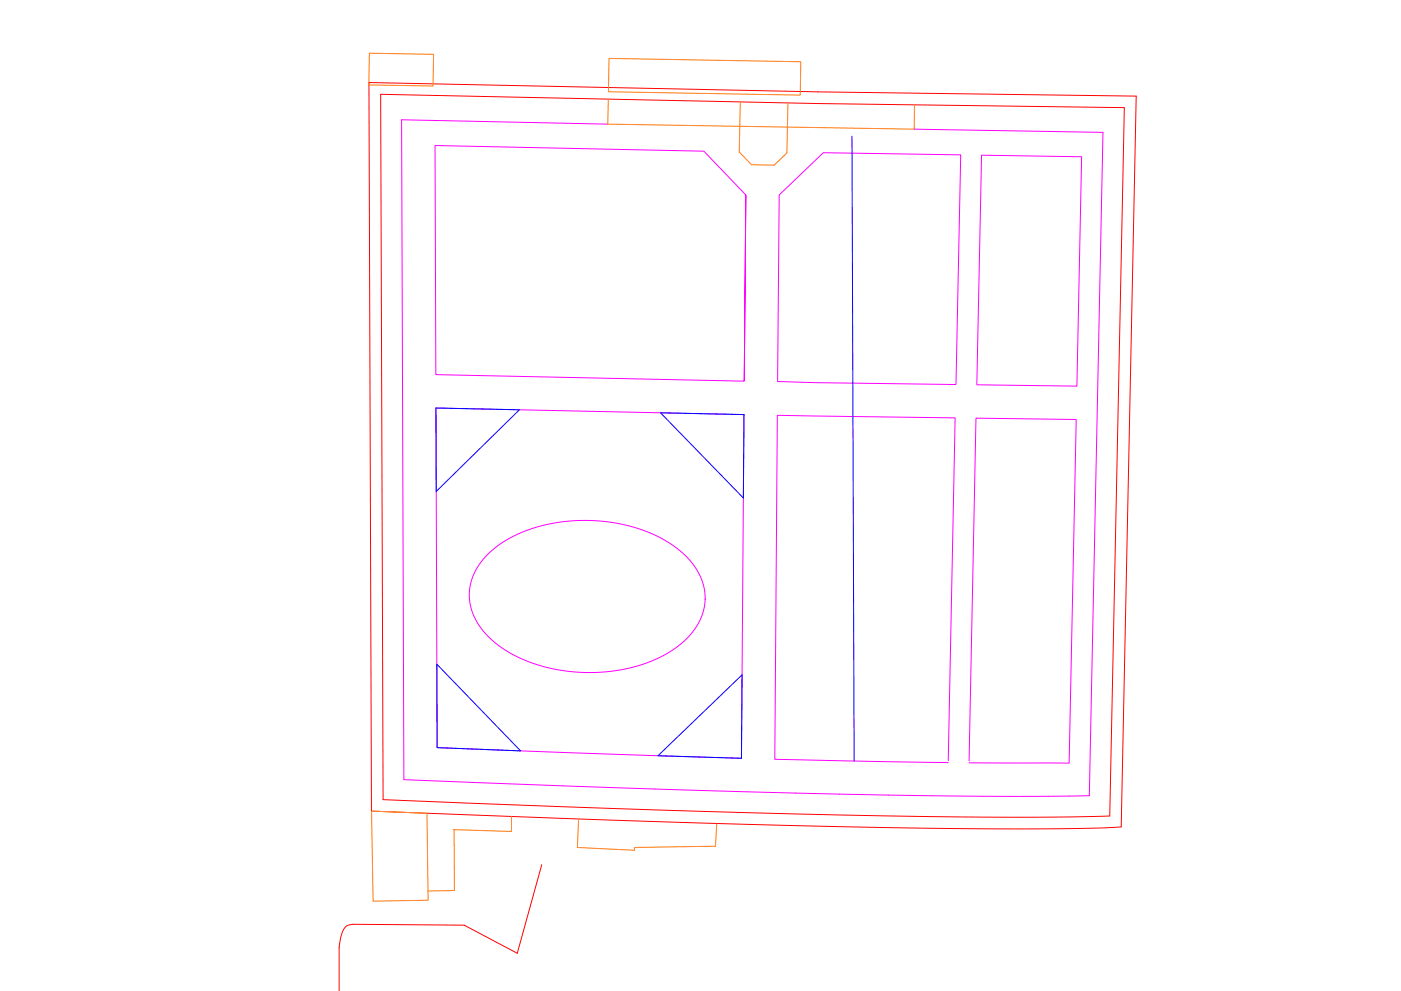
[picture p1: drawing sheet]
<svg xmlns="http://www.w3.org/2000/svg" width="420mm" height="297mm" viewBox="0 0 420 297" stroke-linecap="round" stroke-linejoin="round" font-family="sans-serif">
<path d="M110.6 24.7l134.7 2.8 95.4 1.3-4.5 219-4.3 .3a973.6 973.6 0 0 1-44.2 .3l-36.2-.6-41-1.1-99.1-3.6zM245.2 31l-131-2.7 .7 211.4 81.4 3.1a2704.5 2704.5 0 0 0 124.4 2.1l12.1-.3 4.4-212.3-92-1.3M162.5 259.2l-7.4 26.5-15.9-8.4-33.3-.3a3.2 3.2 0 0 0-3.4 2.7l-.8 4.3v13.1" fill="none" stroke="#f00" stroke-width=".3"/>
<path d="M110.8 16l19.2 .3-.1 9.5-19.3-.3zM182.6 17.5l57.6 1-.2 10-57.5-1zM182.4 29.7l-.1 7.5 91.9 1.5 .1-7.3M222 30.5l-.3 15 3.7 3.9 6.8 .1 3.8-3.7 .3-15M111.4 243.1l16.6 .7 .4 26-16.5 .3zM136.2 248.7l.1 18.2-7.9 .2M153.4 244.7v4.5l-17.5-.5M173.5 245.5l-.4 8.5 17.1 .9 .2-.9 24.2-.4 .3-6.8" fill="none" stroke="#ff7f00" stroke-width=".3"/>
<path d="M182.3 37.2l-61.9-1.3 .7 197.8 89.7 3.3a2298.9 2298.9 0 0 0 114.8 1.5h1.1l4.1-198.8-56.6-1M223.7 58.4l-.5 55.9 .5-55.9-12.6-13.1-80.6-1.7 .2 68.7 92.5 1.9M286.7 115l1.4-68.6-41.2-.6-13.2 12.6-.5 55.9 10.9 .4 42.6 .6M293 115.1l1.4-68.6 30 .5-1.4 68.7-30-.4M146.5 165.9a41 41 0 0 1 26.6-9.9 46.4 46.4 0 0 1 30.7 8.9 18.2 18.2 0 0 1 7.5 16.3 21 21 0 0 1-11.2 14.6 50.5 50.5 0 0 1-48.7-1 20.8 20.8 0 0 1-10.6-15.7 17.1 17.1 0 0 1 5.7-13.2zM222.4 227.3l-91.3-3.2-.4-101.8 92.4 2-.7 103M284.4 228l2-102.7-53.3-.8-.7 103.1 52 1M290.6 228.1l2.1-102.8 30.1 .4-2.2 103-30-.1" fill="none" stroke="#f0f" stroke-width=".3"/>
<path d="M255.5 40.8l.7 187.3M130.7 122.3l25.1 .5-25 24.5zM198.1 123.7l25 .6-.2 25zM131 199.1l25.1 26-25-1zM197.3 226.5l25.2-24.2-.1 25z" fill="none" stroke="#00f" stroke-width=".3"/>
</svg>
